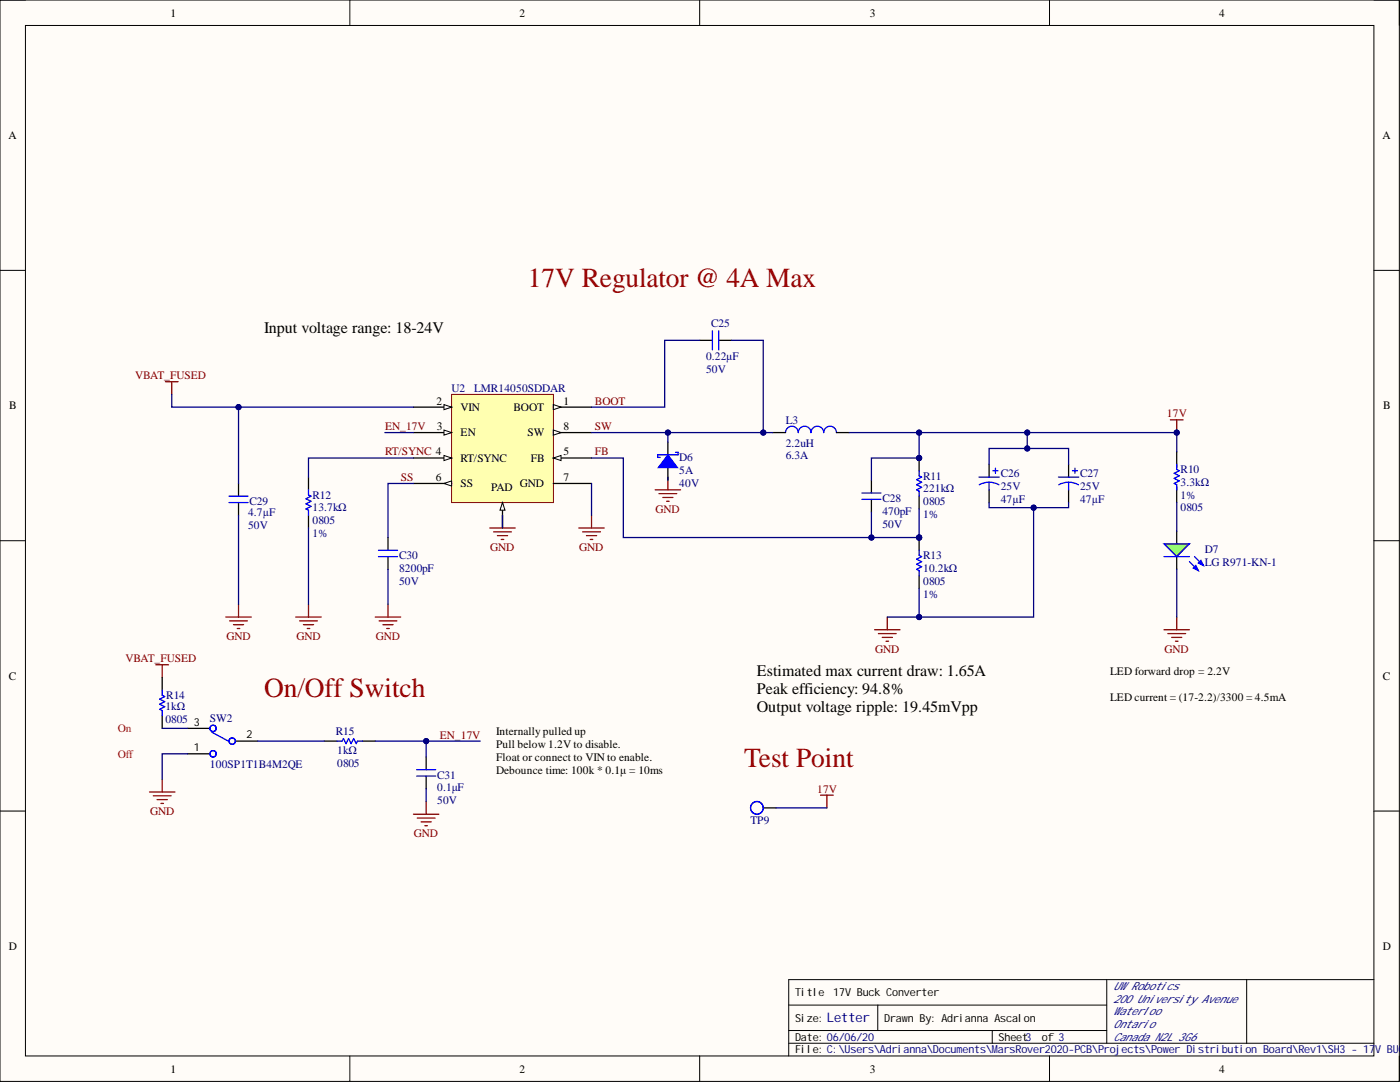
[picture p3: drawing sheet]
<svg xmlns="http://www.w3.org/2000/svg" width="279mm" height="216mm" viewBox="0 0 279 216" stroke-linecap="round" stroke-linejoin="round" font-family="sans-serif">
<defs><g id="words">
<g font-size="5.5" fill="#980000">
<text x="105.4" y="57.2">17V Regulator @ 4A Max</text>
<text x="52.7" y="139">On/Off Switch</text>
<text x="148.5" y="153">Test Point</text>
</g>
<g font-size="3.2">
<text x="52.7" y="66.3">Input voltage range: 18-24V</text>
<text x="151.1" y="134.9">Estimated max current draw: 1.65A</text>
<text x="151.1" y="138.4">Peak efficiency: 94.8%</text>
<text x="151.1" y="142">Output voltage ripple: 19.45mVpp</text>
</g>
<text font-size="2.6" fill="#000080" x="165" y="203.9">Letter</text>
<g font-size="2.3">
<text x="34" y="3.3">1</text>
<text x="103.7" y="3.3">2</text>
<text x="173.6" y="3.3">3</text>
<text x="243.3" y="3.3">4</text>
<text x="1.7" y="27.8">A</text>
<text x="275.9" y="27.8">A</text>
<text x="1.9" y="81.7">B</text>
<text x="87.1" y="80.7">2</text>
<text x="91.9" y="82">VIN</text>
<text x="102.5" y="82">BOOT</text>
<text x="112.5" y="80.7">1</text>
<text x="276.1" y="81.7">B</text>
<text x="87.2" y="85.8">3</text>
<text x="91.9" y="87.1">EN</text>
<text x="105.3" y="87.1">SW</text>
<text x="112.5" y="85.8">8</text>
<text x="87" y="96">6</text>
<text x="91.9" y="92.2">RT/SYNC</text>
<text x="106" y="92.2">FB</text>
<text x="112.5" y="96">7</text>
<text x="112.5" y="90.9">5</text>
<text x="91.9" y="97.2">SS</text>
<text x="98" y="98">PAD</text>
<text x="103.8" y="97.2">GND</text>
<text x="1.8" y="135.6">C</text>
<text x="221.6" y="134.7">LED forward drop = 2.2V</text>
<text x="276" y="135.6">C</text>
<text x="221.6" y="139.8">LED current = (17-2.2)/3300 = 4.5mA</text>
<text x="99" y="146.7">Internallypulled up</text>
<text x="99" y="149.3">Pull below 1.2V to disable.</text>
<text x="99" y="151.8">Float or connect to VIN to enable.</text>
<text x="99" y="154.4">Debounce time: 100k * 0.1μ = 10ms</text>
<text x="1.8" y="189.6">D</text>
<text x="276" y="189.6">D</text>
<text x="34" y="214">1</text>
<text x="103.7" y="214">2</text>
<text x="173.6" y="214">3</text>
<text x="243.3" y="214">4</text>
</g>
<g font-size="2.3" fill="#000080">
<text x="141.9" y="65.2">C25</text>
<text x="140.9" y="71.8">0.22µF</text>
<text x="140.9" y="74.4">50V</text>
<text x="90.1" y="78.2">U2</text>
<text x="94.6" y="78.2">LMR14050SDDAR</text>
<text x="156.8" y="89.1">2.2uH</text>
<text x="156.8" y="84.5">L3</text>
<text x="135.6" y="94.6">5A</text>
<text x="135.6" y="92.1">D6</text>
<text x="156.8" y="91.6">6.3A</text>
<text x="184.2" y="95.7">R11</text>
<text x="199.7" y="95.2">C26</text>
<text x="215.5" y="95.2">C27</text>
<text x="235.6" y="94.4">R10</text>
<text x="49.8" y="100.8">C29</text>
<text x="62.4" y="99.5">R12</text>
<text x="135.6" y="97.1">40V</text>
<text x="176.1" y="100.2">C28</text>
<text x="184.2" y="100.8">0805</text>
<text x="184.2" y="98.2">221kΩ</text>
<text x="199.7" y="97.7">25V</text>
<text x="199.7" y="100.3">47µF</text>
<text x="215.5" y="97.7">25V</text>
<text x="215.5" y="100.3">47µF</text>
<text x="235.6" y="99.5">1%</text>
<text x="235.6" y="97">3.3kΩ</text>
<text x="49.5" y="105.5">50V</text>
<text x="49.5" y="103">4.7µF</text>
<text x="62.4" y="104.6">0805</text>
<text x="62.4" y="107.1">1%</text>
<text x="62.4" y="102.1">13.7kΩ</text>
<text x="176.1" y="105.3">50V</text>
<text x="176.1" y="102.7">470pF</text>
<text x="184.2" y="103.3">1%</text>
<text x="235.6" y="102.1">0805</text>
<text x="79.6" y="111.6">C30</text>
<text x="184.2" y="111.6">R13</text>
<text x="240.4" y="110.3">D7</text>
<text x="240.4" y="112.9">LG R971-KN-1</text>
<text x="79.6" y="116.7">50V</text>
<text x="79.6" y="114.2">8200pF</text>
<text x="184.2" y="116.7">0805</text>
<text x="184.2" y="119.2">1%</text>
<text x="184.2" y="114.2">10.2kΩ</text>
<text x="33" y="141.7">1kΩ</text>
<text x="33.2" y="139.5">R14</text>
<text x="33" y="144.2">0805</text>
<text x="41.9" y="144.1">SW2</text>
<text x="67" y="146.6">R15</text>
<text x="41.9" y="153.3">100SP1T1B4M2QE</text>
<text x="67.3" y="153.1">0805</text>
<text x="67.3" y="150.5">1kΩ</text>
<text x="87.3" y="155.4">C31</text>
<text x="87.3" y="160.4">50V</text>
<text x="87.3" y="157.9">0.1μF</text>
<text x="149.8" y="164.5">TP9</text>
</g>
<g font-size="2.3" fill="#800000">
<text x="27" y="75.7">VBAT_FUSED</text>
<text x="118.7" y="80.7">BOOT</text>
<text x="232.9" y="83.3">17V</text>
<text x="76.8" y="85.8">EN_17V</text>
<text x="118.7" y="85.8">SW</text>
<text x="76.8" y="90.9">RT/SYNC 4</text>
<text x="80" y="96">SS</text>
<text x="118.7" y="90.9">FB</text>
<text x="130.8" y="102.3">GND</text>
<text x="97.8" y="109.9">GND</text>
<text x="115.6" y="109.9">GND</text>
<text x="45.2" y="127.7">GND</text>
<text x="59.2" y="127.7">GND</text>
<text x="75" y="127.7">GND</text>
<text x="174.7" y="130.2">GND</text>
<text x="232.4" y="130.2">GND</text>
<text x="25" y="132.2">VBAT_FUSED</text>
<text x="87.8" y="147.4">EN_17V</text>
<text x="163.1" y="158.2">17V</text>
<text x="30" y="162.6">GND</text>
<text x="82.6" y="167">GND</text>
</g>
<g font-size="2.3" fill="#f00">
<text x="23.5" y="146.1">On</text>
<text x="23.5" y="151.2">Off</text>
</g>
<g font-size="2.2">
<text x="38.7" y="149.9">1</text>
<text x="38.7" y="144.8">3</text>
<text x="49.2" y="147.3">2</text>
<text x="158.7" y="198.8">Title</text>
<text x="158.7" y="203.9">Size:</text>
<text x="166.3" y="198.8">17V Buck Converter</text>
<text x="176.4" y="203.9">Drawn By: Adrianna Ascalon</text>
<text x="158.7" y="207.7">Date: 06/06/20</text>
<text x="199.3" y="207.7">Sheet3</text>
<text x="207.9" y="207.7">of 3</text>
<text x="158.7" y="210.2">File: C:\Users\Adrianna\Documents\MarsRover2020-PCB\Projects\Power Distribution Board\Rev1\SH3 - 17</text>
</g>
<g font-size="2.2" fill="#000080">
<text x="222.1" y="197.5">UW Robotics</text>
<text x="222.1" y="200">200 University Avenue</text>
<text x="222.1" y="202.6">Waterloo</text>
<text x="222.1" y="205.1">Ontario</text>
<text x="222.1" y="207.7">Canada N2L 3G6</text>
<text x="274.4" y="210.2">V BUCK</text>
</g>
</g></defs>
<path d="M0 0h279.3v215.8h-279.3z" fill-rule="evenodd" fill="#fffcf8"/>
<path d="M0 0h279.3v215.8h-279.3z" fill="none" stroke="#000" stroke-width=".2"/>
<path d="M5.1 5.1h269.1v205.6h-269.1z" fill-rule="evenodd" fill="#fffcf8"/>
<g fill="none" stroke="#000" stroke-width=".2">
<path d="M0 0h5.1M5.1 5.1h269.1v205.6h-269.1zM69.8 0v5.1M139.6 0v5.1M209.5 0v5.1M274.2 0h5.1v5.1M0 54h5.1M274.2 54h5.1M0 107.9h5.1M274.2 107.9h5.1M0 161.8h5.1M274.2 161.8h5.1"/>
<path d="M220.9 195.5v12.7M248.8 195.5v12.7M274.2 195.5h-116.8v15.2M69.8 210.7v5.1M139.6 210.7v5.1M157.4 200.6h63.5M157.4 208.2h116.8M157.4 205.6h63.5M175.2 200.6v5M198 205.6v2.6M209.5 210.7v5.1M279.3 210.7v5.1"/>
</g>
<path d="M90.1 78.7h20.3v21.6h-20.3z" fill-rule="evenodd" fill="#ffffb0"/>
<path d="M90.1 78.7h20.3v21.6h-20.3z" fill="none" stroke="#800000" stroke-width=".2"/>
<path d="M110.4 81.2h7.7" fill="none" stroke="#000" stroke-width=".25"/>
<path d="M110.4 80.7l1.6 .5-1.6 .5z" fill="#f8fcff"/>
<path d="M110.4 80.7l1.6 .5-1.6 .5z" fill="none" stroke="#000" stroke-width=".2"/>
<path d="M82.5 86.3h7.6" fill="none" stroke="#000" stroke-width=".25"/>
<path d="M88.6 85.8l1.5 .5-1.5 .5z" fill="#f8fcff"/>
<path d="M88.6 85.8l1.5 .5-1.5 .5z" fill="none" stroke="#000" stroke-width=".2"/>
<path d="M82.5 96.5h7.6" fill="none" stroke="#000" stroke-width=".25"/>
<path d="M88.6 96.5l1.5-.5v1z" fill="#f8fcff"/>
<path d="M88.6 96.5l1.5-.5v1z" fill="none" stroke="#000" stroke-width=".2"/>
<path d="M110.4 96.5h7.7M100.3 100.3v5.1" fill="none" stroke="#000" stroke-width=".25"/>
<path d="M100.3 100.3l.5 1.5h-1z" fill="#f8fcff"/>
<path d="M100.3 100.3l.5 1.5h-1z" fill="none" stroke="#000" stroke-width=".2"/>
<path d="M82.5 81.2h7.6" fill="none" stroke="#000" stroke-width=".25"/>
<path d="M88.6 80.7l1.5 .5-1.5 .5z" fill="#f8fcff"/>
<path d="M88.6 80.7l1.5 .5-1.5 .5z" fill="none" stroke="#000" stroke-width=".2"/>
<path d="M82.5 91.4h7.6" fill="none" stroke="#000" stroke-width=".25"/>
<path d="M88.6 90.9l1.5 .5-1.5 .5z" fill="#f8fcff"/>
<path d="M88.6 90.9l1.5 .5-1.5 .5z" fill="none" stroke="#000" stroke-width=".2"/>
<path d="M110.4 86.3h7.7" fill="none" stroke="#000" stroke-width=".25"/>
<path d="M110.4 85.8l1.6 .5-1.6 .5z" fill="#f8fcff"/>
<path d="M110.4 85.8l1.6 .5-1.6 .5z" fill="none" stroke="#000" stroke-width=".2"/>
<path d="M110.4 91.4h7.7" fill="none" stroke="#000" stroke-width=".25"/>
<path d="M110.4 91.4l1.6-.5v1z" fill="#f8fcff"/>
<path d="M110.4 91.4l1.6-.5v1z" fill="none" stroke="#000" stroke-width=".2"/>
<g fill="none" stroke="#800000" stroke-width=".25">
<path d="M33 76.2h2.5M34.3 76.2v2.5M97.7 105.4h5.1M98.5 106.1h3.6M99.3 106.9h2M100 107.6h.5M100.3 102.8v2.6M115.5 105.4h5.1M116.3 106.1h3.5M117 106.9h2.1M117.8 107.6h.5M118.1 102.8v2.6"/>
<path d="M59 123.1h5.1M59.8 123.9h3.5M60.6 124.6h2M61.3 125.4h.5M61.6 120.6v2.5M74.9 123.1h5.1M75.7 123.9h3.5M76.4 124.6h2M77.2 125.4h.5M77.4 120.6v2.5"/>
</g>
<path d="M61.6 95.2v2.5M133.3 88.2v2.6M133.3 93.3v2.5M61.6 102.8v2.6M77.4 107.3v2.5M77.4 111.1v2.5" fill="none" stroke="#000" stroke-width=".25"/>
<path d="M61.6 97.7v1.1l.5 .2-1 .5 1 .5-1 .5 1 .5-1 .5 .5 .3v1M75.5 111.1h3.8M75.5 109.8h3.8" fill="none" stroke="#00f" stroke-width=".25"/>
<path d="M133.3 90.8l1.9 2.5h-3.8z" fill="#00f"/>
<path d="M142.2 66v3.8M143.4 66v3.8M133.3 90.8l1.9 2.5h-3.8zM134.8 90.3h.5v.5h-4v.5h.5M156.8 86.3a1.27 1.27 0 0 1 1.2-1.3 1.27 1.27 0 0 1 1.3 1.3 1.27 1.27 0 0 1 1.3-1.3 1.27 1.27 0 0 1 1.2 1.3 1.27 1.27 0 0 1 1.3-1.3 1.27 1.27 0 0 1 1.3 1.3 1.27 1.27 0 0 1 1.3-1.3 1.27 1.27 0 0 1 1.2 1.3M172 99.6h3.8M172 98.4h3.8" fill="none" stroke="#00f" stroke-width=".25"/>
<path d="M130.7 97.7h5.1M131.5 98.5h3.6M132.3 99.3h2M133.3 95.2v2.5M133 100h.5" fill="none" stroke="#800000" stroke-width=".25"/>
<path d="M139.6 67.9h2.6M143.4 67.9h2.6M154.2 86.3h2.6M166.9 86.3h2.6M173.9 95.8v2.6M173.9 99.6v2.6" fill="none" stroke="#000" stroke-width=".25"/>
<circle cx="183.4" cy="91.4" r=".51" fill="#000080"/>
<circle cx="183.4" cy="91.4" r=".51" fill="none" stroke="#000080" stroke-width=".2"/>
<path d="M183.4 91.4v2.5" fill="none" stroke="#000" stroke-width=".25"/>
<circle cx="183.4" cy="91.4" r=".51" fill="#000080"/>
<circle cx="183.4" cy="91.4" r=".51" fill="none" stroke="#000080" stroke-width=".2"/>
<path d="M183.4 99v2.5" fill="none" stroke="#000" stroke-width=".25"/>
<path d="M183.4 93.9v1l.5 .3-1 .5 1 .5-1 .5 1 .5-1 .5 .5 .3v1" fill="none" stroke="#00f" stroke-width=".25"/>
<circle cx="183.4" cy="107.3" r=".51" fill="#000080"/>
<circle cx="183.4" cy="107.3" r=".51" fill="none" stroke="#000080" stroke-width=".2"/>
<path d="M183.4 107.3v2.5" fill="none" stroke="#000" stroke-width=".25"/>
<circle cx="183.4" cy="107.3" r=".51" fill="#000080"/>
<circle cx="183.4" cy="107.3" r=".51" fill="none" stroke="#000080" stroke-width=".2"/>
<path d="M183.4 114.9v2.5" fill="none" stroke="#000" stroke-width=".25"/>
<path d="M183.4 109.8v1l.5 .3-1 .5 1 .5-1 .5 1 .5-1 .5 .5 .3v1" fill="none" stroke="#00f" stroke-width=".25"/>
<path d="M233.6 83.8h2.5M234.8 83.8v2.5M174.5 125.7h5.1M175.3 126.4h3.6M176.1 127.2h2M176.8 127.9h.5M177.1 123.1v2.6" fill="none" stroke="#800000" stroke-width=".25"/>
<circle cx="234.8" cy="86.3" r=".51" fill="#000080"/>
<circle cx="234.8" cy="86.3" r=".51" fill="none" stroke="#000080" stroke-width=".2"/>
<path d="M47.6 96.5v2.5M197.4 92.7v2.5M197.4 97.7v2.6M213.3 92.7v2.5M213.3 97.7v2.6M47.6 100.3v2.5M234.8 106v2.5M234.8 111.1v2.5" fill="none" stroke="#000" stroke-width=".25"/>
<g fill="none" stroke="#00f" stroke-width=".25">
<path d="M45.7 99h3.8M195.4 95.2h4M197.4 96.2l.8 .1 1.2 .4M197.4 96.2l-.8 .1-1.2 .4M197.4 96.2v1.5M198.2 93.9h1M198.7 93.4v1M211.2 95.2h4.1M213.3 96.2l.8 .1 1.1 .4M213.3 96.2l-.9 .1-1.1 .4M213.3 96.2v1.5M214 93.9h1"/>
<path d="M214.5 93.4v1M45.7 100.3h3.8"/>
</g>
<path d="M45.1 123.1h5M45.8 123.9h3.6M46.6 124.6h2M47.3 125.4h.6M47.6 120.6v2.5" fill="none" stroke="#800000" stroke-width=".25"/>
<path d="M232.3 108.5h5.1l-2.6 2.6z" fill="#0f0"/>
<path d="M232.3 108.5h5.1l-2.6 2.6zM237.4 112.1l1.8 1.8M238.4 111.1l1.8 1.7" fill="none" stroke="#00f" stroke-width=".25"/>
<path d="M238.1 113.4l.5-.6 .6 1.1z" fill="#00f"/>
<path d="M238.1 113.4l.5-.6 .6 1.1z" fill="none" stroke="#00f" stroke-width=".25"/>
<path d="M239.2 112.3l.5-.5 .5 1z" fill="#00f"/>
<g fill="none" stroke="#00f" stroke-width=".25">
<path d="M234.8 92.7v1l.5 .2-1 .5 1 .5-1 .6 1 .5-1 .5 .5 .2v1M232.3 111.1h5.1M239.2 112.3l.5-.5 .5 1zM32.4 137.7v1l.5 .3-1 .5 1 .5-1 .5 1 .5-1 .5 .5 .3v1M42.3 146.1l3.3 1.8M67.3 147.9h1l.2-.5 .6 1 .5-1 .5 1 .5-1 .5 1 .2-.5h1.1M83.1 154.9h3.9M83.1 153.6h3.9"/>
<circle cx="42.5" cy="145.3" r=".63"/>
<circle cx="42.5" cy="150.4" r=".63"/>
<circle cx="42.5" cy="150.4" r=".64"/>
<circle cx="42.5" cy="145.3" r=".64"/>
<circle cx="46.3" cy="147.9" r=".63"/>
<circle cx="46.3" cy="147.9" r=".64"/>
<circle cx="151.1" cy="161.2" r="1.27"/>
</g>
<path d="M234.8 90.1v3.2M234.8 97.1v3.2M32.4 135.2v2.5M32.4 142.8v2.5M37.4 150.4h4.4M37.4 145.3h4.4M47.1 147.9h4.3M64.7 147.9h2.6M72.4 147.9h2.5M85.1 151v2.6M85.1 154.9v2.5M152.3 161.2h2.6" fill="none" stroke="#000" stroke-width=".25"/>
<g fill="none" stroke="#800000" stroke-width=".25">
<path d="M31.1 132.6h2.5M32.4 132.6v2.6M232.3 125.7h5.1M233.1 126.4h3.5M233.8 127.2h2.1M234.6 127.9h.5M234.8 123.1v2.6M29.8 158h5.1M30.6 158.8h3.5M31.4 159.6h2M32.4 155.5v2.5M85.1 159.9v2.6"/>
<path d="M163.8 158.7h2.5M165 158.7v2.5M32.1 160.3h.5M82.5 162.5h5.1M83.3 163.2h3.5M84 164h2.1M84.8 164.8h.5"/>
</g>
<path d="M34.3 78.7v2.5h13.3v15.3M234.8 113.6v9.5M32.4 145.3h5M37.4 150.4h-5v5.1" fill="none" stroke="#000080" stroke-width=".25"/>
<circle cx="47.6" cy="81.2" r=".51" fill="#000080"/>
<circle cx="47.6" cy="81.2" r=".51" fill="none" stroke="#000080" stroke-width=".2"/>
<path d="M47.6 81.2h34.9" fill="none" stroke="#000080" stroke-width=".25"/>
<circle cx="47.6" cy="81.2" r=".51" fill="#000080"/>
<circle cx="47.6" cy="81.2" r=".51" fill="none" stroke="#000080" stroke-width=".2"/>
<path d="M82.5 91.4h-20.9v3.8M51.4 147.9h13.3M74.9 147.9h20.9" fill="none" stroke="#000080" stroke-width=".25"/>
<circle cx="85.1" cy="147.9" r=".51" fill="#000080"/>
<circle cx="85.1" cy="147.9" r=".51" fill="none" stroke="#000080" stroke-width=".2"/>
<path d="M76.8 86.3h5.7M82.5 96.5h-5.1v10.8M118.1 91.4h6.3v15.9h59" fill="none" stroke="#000080" stroke-width=".25"/>
<circle cx="173.9" cy="107.3" r=".51" fill="#000080"/>
<circle cx="173.9" cy="107.3" r=".51" fill="none" stroke="#000080" stroke-width=".2"/>
<circle cx="183.4" cy="107.3" r=".51" fill="#000080"/>
<circle cx="183.4" cy="107.3" r=".51" fill="none" stroke="#000080" stroke-width=".2"/>
<path d="M118.1 86.3h36.1" fill="none" stroke="#000080" stroke-width=".25"/>
<circle cx="133.3" cy="86.3" r=".51" fill="#000080"/>
<circle cx="133.3" cy="86.3" r=".51" fill="none" stroke="#000080" stroke-width=".2"/>
<circle cx="152.3" cy="86.3" r=".51" fill="#000080"/>
<circle cx="152.3" cy="86.3" r=".51" fill="none" stroke="#000080" stroke-width=".2"/>
<path d="M139.6 67.9h-6.9v13.3h-14.6M146 67.9h6.3v18.4" fill="none" stroke="#000080" stroke-width=".25"/>
<circle cx="152.3" cy="86.3" r=".51" fill="#000080"/>
<circle cx="152.3" cy="86.3" r=".51" fill="none" stroke="#000080" stroke-width=".2"/>
<path d="M169.5 86.3h65.3v3.8M154.9 161.2h10.1" fill="none" stroke="#000080" stroke-width=".25"/>
<circle cx="183.4" cy="86.3" r=".51" fill="#000080"/>
<circle cx="183.4" cy="86.3" r=".51" fill="none" stroke="#000080" stroke-width=".2"/>
<circle cx="205" cy="86.3" r=".51" fill="#000080"/>
<circle cx="205" cy="86.3" r=".51" fill="none" stroke="#000080" stroke-width=".2"/>
<circle cx="234.8" cy="86.3" r=".51" fill="#000080"/>
<circle cx="234.8" cy="86.3" r=".51" fill="none" stroke="#000080" stroke-width=".2"/>
<path d="M183.4 86.3v5.1h-9.5v4.4" fill="none" stroke="#000080" stroke-width=".25"/>
<circle cx="183.4" cy="91.4" r=".51" fill="#000080"/>
<circle cx="183.4" cy="91.4" r=".51" fill="none" stroke="#000080" stroke-width=".2"/>
<circle cx="183.4" cy="86.3" r=".51" fill="#000080"/>
<circle cx="183.4" cy="86.3" r=".51" fill="none" stroke="#000080" stroke-width=".2"/>
<path d="M206.3 101.3v21.8h-29.2" fill="none" stroke="#000080" stroke-width=".25"/>
<circle cx="183.4" cy="123.1" r=".51" fill="#000080"/>
<circle cx="183.4" cy="123.1" r=".51" fill="none" stroke="#000080" stroke-width=".2"/>
<circle cx="206.3" cy="101.3" r=".51" fill="#000080"/>
<circle cx="206.3" cy="101.3" r=".51" fill="none" stroke="#000080" stroke-width=".2"/>
<path d="M197.4 100.3v1h15.9v-1" fill="none" stroke="#000080" stroke-width=".25"/>
<circle cx="206.3" cy="101.3" r=".51" fill="#000080"/>
<circle cx="206.3" cy="101.3" r=".51" fill="none" stroke="#000080" stroke-width=".2"/>
<path d="M197.4 92.7v-3.2h15.9v3.2" fill="none" stroke="#000080" stroke-width=".25"/>
<circle cx="205" cy="89.5" r=".51" fill="#000080"/>
<circle cx="205" cy="89.5" r=".51" fill="none" stroke="#000080" stroke-width=".2"/>
<path d="M47.6 102.8v17.8M61.6 105.4v15.2M77.4 113.6v7M85.1 147.9v3.1M85.1 157.4v2.5" fill="none" stroke="#000080" stroke-width=".25"/>
<circle cx="85.1" cy="147.9" r=".51" fill="#000080"/>
<circle cx="85.1" cy="147.9" r=".51" fill="none" stroke="#000080" stroke-width=".2"/>
<path d="M118.1 96.5v6.3M133.3 86.3v1.9M133.3 95.2v.6M100.3 102.8v2.6" fill="none" stroke="#000080" stroke-width=".25"/>
<circle cx="133.3" cy="86.3" r=".51" fill="#000080"/>
<circle cx="133.3" cy="86.3" r=".51" fill="none" stroke="#000080" stroke-width=".2"/>
<path d="M173.9 102.2v5.1" fill="none" stroke="#000080" stroke-width=".25"/>
<circle cx="173.9" cy="107.3" r=".51" fill="#000080"/>
<circle cx="173.9" cy="107.3" r=".51" fill="none" stroke="#000080" stroke-width=".2"/>
<path d="M183.4 117.4v5.7" fill="none" stroke="#000080" stroke-width=".25"/>
<circle cx="183.4" cy="123.1" r=".51" fill="#000080"/>
<circle cx="183.4" cy="123.1" r=".51" fill="none" stroke="#000080" stroke-width=".2"/>
<path d="M183.4 101.5v5.8" fill="none" stroke="#000080" stroke-width=".25"/>
<circle cx="183.4" cy="107.3" r=".51" fill="#000080"/>
<circle cx="183.4" cy="107.3" r=".51" fill="none" stroke="#000080" stroke-width=".2"/>
<path d="M205 86.3v3.2" fill="none" stroke="#000080" stroke-width=".25"/>
<circle cx="205" cy="89.5" r=".51" fill="#000080"/>
<circle cx="205" cy="89.5" r=".51" fill="none" stroke="#000080" stroke-width=".2"/>
<circle cx="205" cy="86.3" r=".51" fill="#000080"/>
<circle cx="205" cy="86.3" r=".51" fill="none" stroke="#000080" stroke-width=".2"/>
<path d="M234.8 100.3v5.7" fill="none" stroke="#000080" stroke-width=".25"/>
<use href="#words"/>
</svg>
